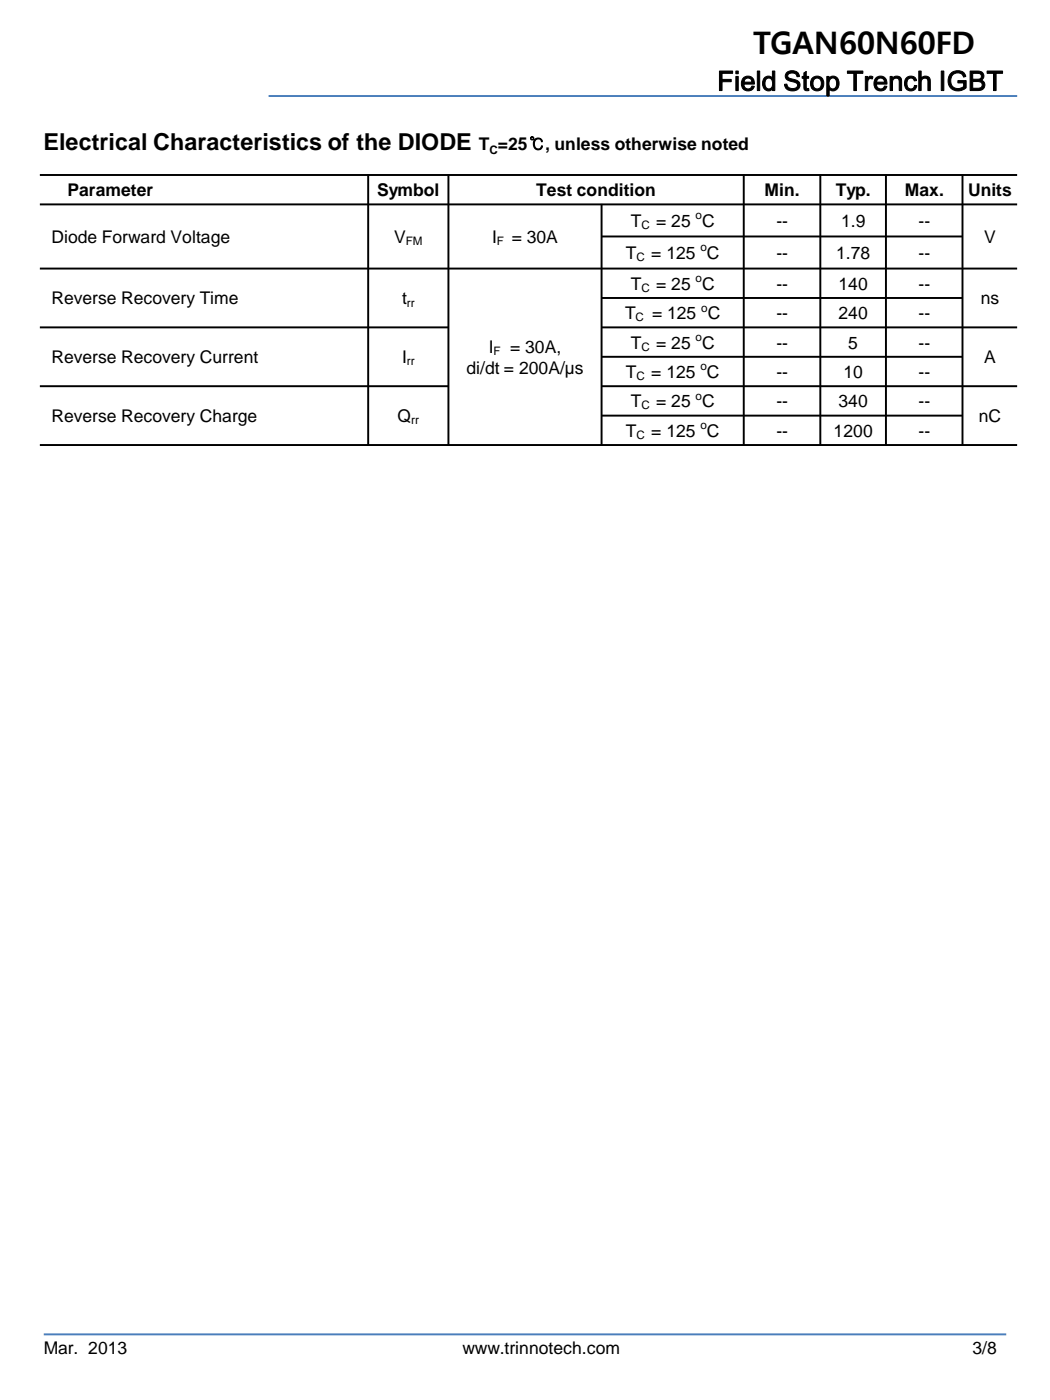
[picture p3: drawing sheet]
<svg xmlns="http://www.w3.org/2000/svg" width="190mm" height="254mm" viewBox="0 0 190 254" stroke-linecap="round" stroke-linejoin="round" font-family="sans-serif">
<defs><g id="words">
<text font-size="5.6" x="136.7" y="9.8">TGAN60N60FD</text>
<text font-size="5" x="130.1" y="16.4">Field Stop Trench IGBT</text>
<text font-size="4.2" x="7.9" y="27.2">Electrical Characteristics of the DIODE</text>
<g font-size="3.2">
<text x="86.9" y="27.2">T =25℃, unless otherwise noted</text>
<text x="12.2" y="35.6">Parameter</text>
<text x="68.4" y="35.6">Symbol</text>
<text x="97.3" y="35.6">Test condition</text>
<text x="138.7" y="35.6">Min.</text>
<text x="151.6" y="35.6">Typ.</text>
<text x="164.2" y="35.6">Max.</text>
<text x="175.6" y="35.6">Units</text>
<text x="114.5" y="41.2">T</text>
<text x="119" y="41.2">= 25 C</text>
<text x="140.9" y="41.2">--</text>
<text x="152.6" y="41.2">1.9</text>
<text x="166.7" y="41.2">--</text>
<text x="9.3" y="44.1">Diode Forward Voltage</text>
<text x="71.5" y="44.1">V</text>
<text x="89.3" y="44.1">I</text>
<text x="92.9" y="44.1">= 30A</text>
<text x="113.6" y="47">T</text>
<text x="118.1" y="47">= 125 C</text>
<text x="140.9" y="47">--</text>
<text x="151.7" y="47">1.78</text>
<text x="166.7" y="47">--</text>
<text x="178.6" y="44.1">V</text>
<text x="114.5" y="52.6">T</text>
<text x="119" y="52.6">= 25 C</text>
<text x="140.9" y="52.6">--</text>
<text x="152.1" y="52.6">140</text>
<text x="166.7" y="52.6">--</text>
<text x="9.3" y="55.2">Reverse Recovery Time</text>
<text x="72.9" y="55.2">t</text>
<text x="113.4" y="57.9">T</text>
<text x="118.3" y="57.9">= 125 C</text>
<text x="140.9" y="57.9">--</text>
<text x="152.1" y="57.9">240</text>
<text x="166.7" y="57.9">--</text>
<text x="177.9" y="55.2">ns</text>
<text x="9.3" y="65.9">Reverse Recovery Current</text>
<text x="72.9" y="65.9">I</text>
<text x="88.7" y="64">I</text>
<text x="92.6" y="64">= 30A,</text>
<text x="114.5" y="63.2">T</text>
<text x="119" y="63.2">= 25 C</text>
<text x="140.9" y="63.2">--</text>
<text x="153.9" y="63.2">5</text>
<text x="166.7" y="63.2">--</text>
<text x="178.6" y="65.9">A</text>
<text x="84.6" y="67.8">di/dt = 200A/µs</text>
<text x="113.6" y="68.6">T</text>
<text x="118.1" y="68.6">= 125 C</text>
<text x="140.9" y="68.6">--</text>
<text x="153" y="68.6">10</text>
<text x="166.7" y="68.6">--</text>
<text x="9.3" y="76.6">Reverse Recovery Charge</text>
<text x="72.1" y="76.6">Q</text>
<text x="114.5" y="73.9">T</text>
<text x="119" y="73.9">= 25 C</text>
<text x="140.9" y="73.9">--</text>
<text x="152.1" y="73.9">340</text>
<text x="166.7" y="73.9">--</text>
<text x="177.6" y="76.6">nC</text>
<text x="113.6" y="79.2">T</text>
<text x="118.1" y="79.2">= 125 C</text>
<text x="140.9" y="79.2">--</text>
<text x="151.2" y="79.2">1200</text>
<text x="166.7" y="79.2">--</text>
<text x="7.9" y="245.6">Mar. 2013</text>
<text x="83.9" y="245.6">www.trinnotech.com</text>
<text x="176.4" y="245.6">3/8</text>
</g>
<g font-size="2.1">
<text x="88.8" y="28">C</text>
<text x="116.4" y="41.5">C</text>
<text x="126.2" y="39.8">o</text>
<text x="73.6" y="44.4">FM</text>
<text x="90.2" y="44.4">F</text>
<text x="115.5" y="47.4">C</text>
<text x="127.1" y="45.6">o</text>
<text x="116.4" y="52.9">C</text>
<text x="126.2" y="51.2">o</text>
<text x="73.8" y="55.6">rr</text>
<text x="115.3" y="58.3">C</text>
<text x="127.2" y="56.5">o</text>
<text x="89.6" y="64.4">F</text>
<text x="116.4" y="63.6">C</text>
<text x="126.2" y="61.9">o</text>
<text x="73.8" y="66.3">rr</text>
<text x="115.5" y="69">C</text>
<text x="127.1" y="67.2">o</text>
<text x="74.6" y="77">rr</text>
<text x="116.4" y="74.3">C</text>
<text x="126.2" y="72.6">o</text>
<text x="127.1" y="77.9">o</text>
<text x="115.5" y="79.6">C</text>
</g>
</g></defs>
<path d="M48.7 17.4h135.8M7.9 242.1h174.7" fill="none" stroke="#4a7ebb" stroke-width=".35"/>
<g fill="none" stroke="#000" stroke-width=".35">
<path d="M7.2 37.1h177.3M7.2 31.8h177.3M66.8 31.7v49.1M81.4 31.7v49.1M109.1 37v43.8M134.9 31.7v49.1M148.8 31.7v49.1M160.7 31.7v49.1M174.6 31.7v49.1M7.2 48.7h177.3M7.2 59.4h74.2M109.1 42.9h65.6"/>
<path d="M109.1 54.1h65.6M109.1 59.4h75.4M7.2 70.1h74.2M109.1 64.7h65.6M109.1 70.1h75.4M109.1 75.4h65.6M7.2 80.7h177.3"/>
</g>
<use href="#words"/>
</svg>
